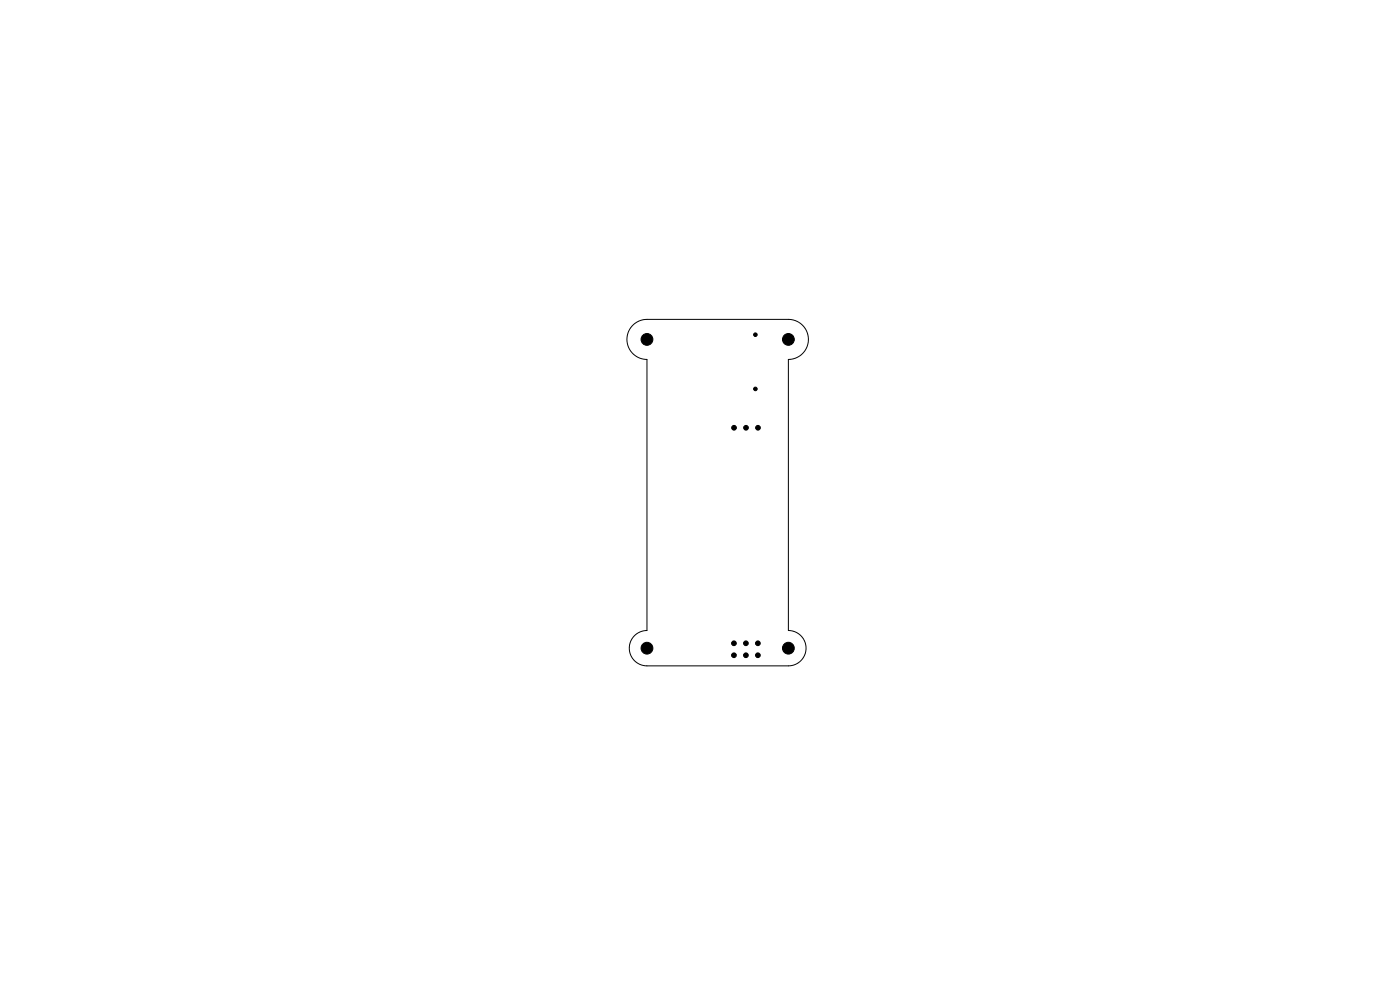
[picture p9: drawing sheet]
<svg xmlns="http://www.w3.org/2000/svg" width="297mm" height="210mm" viewBox="0 0 297 210" stroke-linecap="round" stroke-linejoin="round" font-family="sans-serif">
<path d="M134.2 69a4.3 4.3 0 0 1 3-1.3h30.1a4.3 4.3 0 0 1 4.2 4.3 4.3 4.3 0 0 1-4.3 4.3l.1 57.5a3.7 3.7 0 0 1 3.7 3.7 3.7 3.7 0 0 1-3.8 3.8l-30-.1a3.7 3.7 0 0 1-3.7-3.7 3.7 3.7 0 0 1 3.7-3.7v-57.5a4.3 4.3 0 0 1-3.9-2.7 4.3 4.3 0 0 1 .9-4.6z" fill="none" stroke="#000" stroke-width=".21"/>
<g fill="#000" stroke="#000" stroke-width=".21">
<circle cx="137.3" cy="72" r="1.25"/>
<circle cx="160.3" cy="71" r=".38"/>
<circle cx="167.2" cy="72" r="1.25"/>
<circle cx="155.7" cy="90.7" r=".5"/>
<circle cx="158.3" cy="90.7" r=".5"/>
<circle cx="160.3" cy="82.5" r=".38"/>
<circle cx="160.8" cy="90.7" r=".5"/>
<circle cx="137.3" cy="137.5" r="1.25"/>
<circle cx="155.7" cy="139" r=".5"/>
<circle cx="155.7" cy="136.5" r=".5"/>
<circle cx="158.2" cy="136.5" r=".5"/>
<circle cx="158.2" cy="139" r=".5"/>
<circle cx="160.8" cy="136.5" r=".5"/>
<circle cx="160.8" cy="139" r=".5"/>
<circle cx="167.2" cy="137.5" r="1.25"/>
</g>
</svg>
